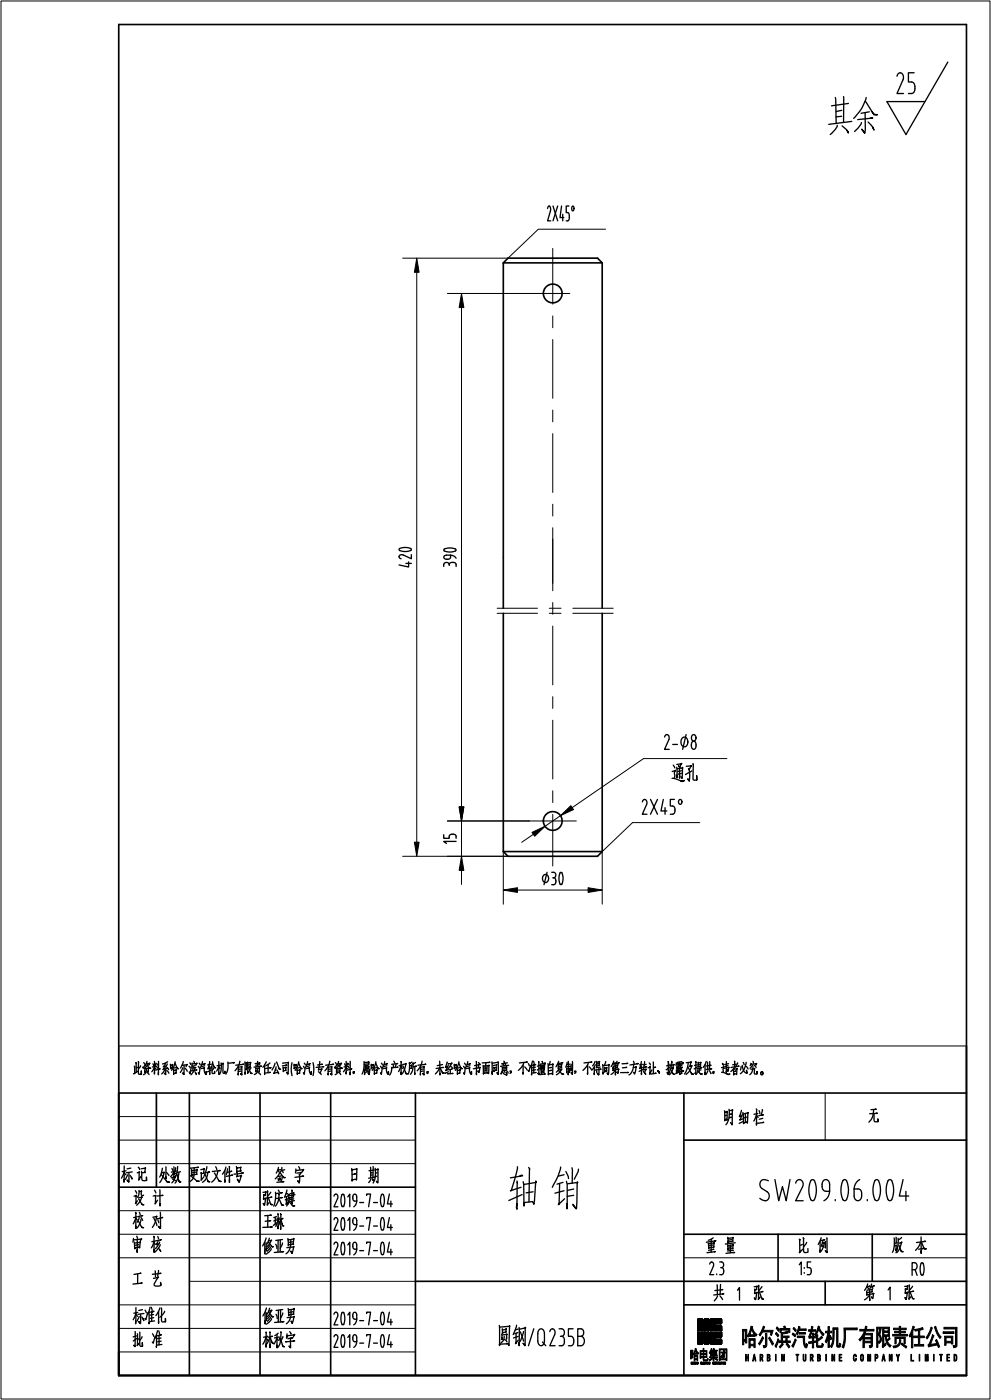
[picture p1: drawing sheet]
<svg xmlns="http://www.w3.org/2000/svg" width="210mm" height="297mm" viewBox="0 0 210 297" stroke-linecap="round" stroke-linejoin="round" font-family="sans-serif">
<g fill="none" stroke="#000" stroke-width=".35">
<path d="M25.1 5.2h179.6v286.3h-179.6zM106.6 55.7v73.2M106.6 55.7l1-1h19l1 1M106.6 55.7h21M127.6 55.7v73.2M106.6 130v50.5M127.6 130v50.5M106.6 180.5l1 1h19l1-1M106.6 180.5h21M25.1 231.6h179.6M33.1 231.6v20M40.1 231.6v59.9"/>
<path d="M55.1 231.6v59.9M70 231.6v59.9M88 231.6v59.9M144.9 231.6v59.9M25.1 251.6h62.9M144.9 241.6h59.8M88 271.5h116.7M144.9 276.5h59.8M144.9 261.6h59.8M164.8 261.6v9.9M174.8 271.5v5M184.8 261.6v9.9"/>
<circle cx="117.1" cy="62.2" r="2"/>
<circle cx="117.1" cy="174" r="2"/>
</g>
<g fill="none" stroke="#000" stroke-width=".21">
<path d="M.2 .2h209.5v296.3h-209.5zM88.3 57.7v120.8M117.1 52.6v11.9M128.3 48.6h-14.3l-6.4 6.1h-22.3M94.8 62.2h25.9M97.8 65.2v105.8M117.1 67v2.4M117.1 71.9v12.5M117.1 86.9v2.5M117.1 91.9v12.5M117.1 106.9v2.5M117.1 111.8v13.4"/>
<path d="M105.3 128.9h8.5M105.3 130h8.5M116.3 128.9h2.5M116.3 130h2.5M117.1 127.7v2.5M117.1 132.7v12.4M121.3 128.9h8.6M121.3 130h8.6M117.1 147.6v2.5M117.1 152.6v12.5M94.8 174h27.3M97.8 174v7.5"/>
<path d="M113 176.8l-2.5 1.7M117.1 167.6v2.5M117.1 172.6v10.9M118.7 172.9l-3.3 2.2M148.2 174.3h-14.2l-6.4 6.2v11.1M154 160.8h-17.7l-15.1 10.4M85.3 181.5h22.3M97.8 184.5v2.9M106.6 180.5v11.1M109.6 188.6h15M25.1 236.6h62.9M174.8 231.6v10"/>
<path d="M204.7 221.7h-179.6v9.9M25.1 241.6h62.9M25.1 246.6h62.9M25.1 256.6h62.9M25.1 266.6h62.9M25.1 276.5h62.9M25.1 261.6h62.9M40.1 271.5h47.9M144.9 266.6h59.8M147.9 279.5l.9 .1v1.1h.3l.2-1.2 .8 .1 .1 2.4h-2.4v-2.3zM150.5 279.6l.2-.2h1.9l.2 .2v.9l-1.2 .1v.3h1.1l.2 1.1h-2.4zM25.1 281.5h62.9"/>
<path d="M25.1 286.5h62.9M149.9 284.9l.3-.3v-2.3h-2.4v2.5l.9 .1 .1-1.3h.3l.1 1.2 .7 .1M150.5 282.3h2.4l-.2 1.1-1.1 .1v.3l1.2 .1v.9l-.2 .1h-1.9l-.2-.1z"/>
</g>
<g fill="#000" stroke="#000" stroke-width=".21">
<path d="M147.8 282.3v2.5zM147.8 279.7v2.3zM147.8 279.6v2.4zM147.8 282.3l.1 2.6zM147.8 279.6l.1 2.4zM147.9 279.5v2.5zM147.9 282.3v2.6zM147.9 282.3l.1 2.6h-.1zM147.9 279.5l.1 2.5h-.1zM147.9 282.3h.1v2.6zM147.9 279.5l.1-.1v2.6zM148 282.3v2.6z"/>
<path d="M148 279.4v2.6zM148 282.3l.6 2.6h-.6zM148 279.4l.6 2.6h-.6zM148 282.3h.6v2.6zM148 279.4h.6v2.6zM148.6 282.3v2.6zM148.6 279.4v2.6zM148.6 282.3l.1 2.6h-.1zM148.6 279.4l.1 2.6h-.1zM148.6 282.3h.1v2.6zM148.6 279.4l.1 .1v2.5zM148.7 282.3v2.6z"/>
<path d="M148.7 279.5v2.5zM148.7 279.5l.1 2.5zM148.7 282.3l.1 2.5zM148.8 282.3v2.5zM148.8 279.6v2.4zM148.8 282.3v2.3zM148.8 282.3l.3 1.3h-.3zM148.8 280.7l.3 1.3h-.3zM148.8 282.3h.3v1.3zM148.8 280.7h.3v1.3zM149.1 282.3l.1 2.5zM149.1 279.7l.1 2.3z"/>
<path d="M149.2 279.6v2.4zM149.2 282.3v2.5zM149.2 282.3l.1 2.6zM149.2 279.6l.1 2.4zM149.2 279.6l.1-.1v2.5zM149.3 282.3v2.6zM149.3 279.5v2.5zM149.3 282.3l.1 2.6h-.1zM149.3 279.5l.1 2.5h-.1zM149.3 282.3h.1v2.6zM149.3 279.5l.1-.1v2.6zM149.4 282.3v2.6z"/>
<path d="M149.4 279.4v2.6zM149.4 282.3l.5 2.6h-.5zM149.4 279.4l.5 2.6h-.5zM149.4 282.3h.5v2.6zM149.4 279.4h.5v2.6zM149.9 282.3v2.6zM149.9 279.4v2.6zM149.9 282.3l.2 2.6h-.2zM149.9 279.4l.2 2.6h-.2zM149.9 282.3h.2v2.6zM149.9 279.4l.2 .1v2.5zM150.1 282.3v2.6z"/>
<path d="M150.1 279.5v2.5zM150.1 282.3v2.5zM150.1 279.6v2.4zM150.1 279.6l.1 2.4zM150.1 282.3l.1 2.3zM150.5 282.3v2.5zM150.5 279.7v2.3zM150.5 282.3l.1 2.6zM150.5 279.6v2.4zM150.5 279.6l.1 2.4zM150.6 282.3l.1 2.6h-.1zM150.5 279.6l.1-.1v2.5z"/>
<path d="M150.6 279.5l.1 2.5h-.1zM150.6 282.3h.1v2.6zM150.7 282.3l.9 2.6h-.9zM150.6 279.5l.1-.1v2.6zM150.7 279.4l.9 2.6h-.9zM150.7 282.3h.9v2.6zM151.6 283.8l1 1.1h-1zM151.6 282.3l1 1.2h-1zM150.7 279.4h.9v2.6zM151.6 280.9l1 1.1h-1zM151.6 279.4l1 1.2h-1zM151.6 283.8h1v1.1z"/>
<path d="M151.6 282.3h1v1.2zM152.6 283.8v1.1zM152.6 282.3v1.2zM151.6 280.9h1v1.1zM151.6 279.4h1v1.2zM152.6 280.9l.1 1.1h-.1zM152.6 279.4l.1 1.1-.1 .1zM152.6 283.8l.1 1.1h-.1zM152.6 282.3l.1 1.1-.1 .1zM152.6 283.8h.1v1.1zM152.6 282.3h.1v1.1zM152.7 283.8v1.1z"/>
<path d="M152.7 282.3v1.1zM152.6 280.9h.1v1.1zM152.6 279.4l.1 .1v1zM152.7 280.9l.1 1.1zM152.7 279.5v1zM152.7 283.8l.1 1zM152.7 282.3l.1 1zM152.8 283.9v.9zM152.8 282.3v1zM152.7 279.5l.1 1zM152.8 281l.1 1zM152.8 279.6v.9z"/>
<path d="M152.8 283.9l.1 .7zM152.8 282.3l.1 .9zM152.8 279.6l.1 .7z"/>
<path d="M88.3 54.7l.5 3h-1z" fill-rule="evenodd"/>
<path d="M97.8 62.2l.4 3h-.9z" fill-rule="evenodd"/>
<path d="M87.8 178.5h1l-.5 3z" fill-rule="evenodd"/>
<path d="M97.3 171h.9l-.4 3z" fill-rule="evenodd"/>
<path d="M97.3 171h.9l-.4 3z" fill-rule="evenodd"/>
<path d="M112.7 176.4l2.7-1.3-2.1 2.1z" fill-rule="evenodd"/>
<path d="M118.7 172.9l2.2-2.2 .6 .9z" fill-rule="evenodd"/>
<path d="M97.8 181.5l.4 3h-.9z" fill-rule="evenodd"/>
<path d="M106.6 188.6l3-.5v1z" fill-rule="evenodd"/>
<path d="M124.6 188.1l3 .5-3 .5z" fill-rule="evenodd"/>
<path d="M161.2 227.1a.33 .33 0 0 1 .4 .3 .33 .33 0 0 1-.4 .3zM161.2 227.4a.25 .25 0 0 0 .5 0 .25 .25 0 0 0-.5 0z" fill-rule="evenodd"/>
<path d="M146.4 288.6v.2l.2-.2v.5l-.1-.2-.1 .2z" fill-rule="evenodd"/>
<path d="M146.3 286.1h.5v1.7h-.2v-.2h-.2v.4h-.1zM146.4 286.3v1.1h.2v-1.1z" fill-rule="evenodd"/>
<path d="M146.7 288.6l.2 .5-.1-.1-.2 .1zM146.7 288.7l.1 .2z" fill-rule="evenodd"/>
<path d="M146.9 288.6l.2 .1v.4l-.1-.2-.1 .2zM146.9 288.7l.1 .2z" fill-rule="evenodd"/>
<path d="M147.3 285.7l.2 .1 .1 .5 .4 .5-.1 .2-.2-.2v.2h-.6v-.2l-.2 .3-.1-.2 .3-.4zM147.4 286.1l-.3 .7h.6z" fill-rule="evenodd"/>
<path d="M147.1 288.6l.3 .1-.1 .4h-.2zM147.2 288.9l.1 .1zM147.2 288.7l.1 .1z" fill-rule="evenodd"/>
<path d="M147.5 288.6v.5z" fill-rule="evenodd"/>
<path d="M147 287.3h.8v1h-.2v-.2h-.4v.3h-.2zM147.2 287.5v.4h.4v-.4z" fill-rule="evenodd"/>
<path d="M147.8 282.3v2.5z" fill-rule="evenodd"/>
<path d="M147.8 279.6v2.4z" fill-rule="evenodd"/>
<path d="M147.7 288.6l.1 .4 .1-.4v.5l-.2-.3v.3z" fill-rule="evenodd"/>
<path d="M148 282.3v2.6z" fill-rule="evenodd"/>
<path d="M148 279.4v2.6z" fill-rule="evenodd"/>
<path d="M148.6 282.3v2.6z" fill-rule="evenodd"/>
<path d="M148.6 279.4v2.6z" fill-rule="evenodd"/>
<path d="M148.4 288.6h.2l-.1 .1 .1 .1-.1 .3h.1h-.2z" fill-rule="evenodd"/>
<path d="M148.7 282.3v2.6z" fill-rule="evenodd"/>
<path d="M148.7 279.5v2.5z" fill-rule="evenodd"/>
<path d="M148.8 282.3v2.5z" fill-rule="evenodd"/>
<path d="M148.8 279.6v2.4z" fill-rule="evenodd"/>
<path d="M148.7 288.6v.5h.2h-.2z" fill-rule="evenodd"/>
<path d="M148.9 288.6h.2l-.1 .1 .1 .1-.1 .3h.1h-.2z" fill-rule="evenodd"/>
<path d="M149.2 282.3v2.5z" fill-rule="evenodd"/>
<path d="M149.2 279.6v2.4z" fill-rule="evenodd"/>
<path d="M149.3 282.3v2.6z" fill-rule="evenodd"/>
<path d="M149.3 279.5v2.5z" fill-rule="evenodd"/>
<path d="M149.4 282.3v2.6z" fill-rule="evenodd"/>
<path d="M149.4 279.4v2.6z" fill-rule="evenodd"/>
<path d="M149.2 288.7l.2 .1-.2-.1v.3l.2-.1-.1 .2z" fill-rule="evenodd"/>
<path d="M149.4 288.6h.2v.5z" fill-rule="evenodd"/>
<path d="M149.7 288.6l.2 .1v.4l-.1-.2-.1 .2zM149.7 288.7l.1 .2z" fill-rule="evenodd"/>
<path d="M148.3 286.2h.6v-.4h.2v.4h.6v1.5h-.6v.4l.6 .1 .1-.4 .2 .1-.1 .4-.9 .1-.1-.7h-.4v.2h-.2zM149.1 287v.5h.5v-.5zM148.5 287v.5h.4v-.5zM149.1 286.4v.4h.5v-.4zM148.5 286.4v.4h.4v-.4z" fill-rule="evenodd"/>
<path d="M150.1 282.3v2.6z" fill-rule="evenodd"/>
<path d="M150.1 279.5v2.5z" fill-rule="evenodd"/>
<path d="M150 288.6l.1 .5z" fill-rule="evenodd"/>
<path d="M150.1 282.3v2.5z" fill-rule="evenodd"/>
<path d="M150.1 282.3v2.5z" fill-rule="evenodd"/>
<path d="M150.1 279.6v2.4z" fill-rule="evenodd"/>
<path d="M150.2 288.7l.2 .1-.2-.1 .1 .3 .1-.1-.1 .2z" fill-rule="evenodd"/>
<path d="M150.7 285.7l.1 .2-.1 .2h1.2v.2h-.6v.2h.5v.2h-.5v.1h.5v.2h-.5v.2h.6v.1l-1.4 .1v-.9l-.2 .3-.1-.1zM150.6 286.7v.1h.5v-.1zM150.6 286.3v.2h.5v-.2zM150.6 287v.2h.5v-.2z" fill-rule="evenodd"/>
<path d="M150.3 287.5l.8 .1-.1-.2h.2v.2l.8-.1v.2h-.6l.6 .4-.1 .2-.7-.6v.7h-.2l.1-.7-.4 .4a.23 .23 0 0 1-.2 .2 .23 .23 0 0 1-.3-.2l.6-.4h-.5z" fill-rule="evenodd"/>
<path d="M151 288.7l.2 .1-.2-.1v.3l.2-.1-.1 .2z" fill-rule="evenodd"/>
<path d="M151.2 285.7l.2 .3-.2 .1-.1-.2z" fill-rule="evenodd"/>
<path d="M151.2 288.7a.2 .2 0 0 1 .2 .2 .2 .2 0 0 1-.2 .2zM151.3 288.7v.4z" fill-rule="evenodd"/>
<path d="M151.5 288.6l.1 .1 .1 .4-.1-.2-.1 .2zM151.5 288.7l.1 .2z" fill-rule="evenodd"/>
<path d="M151.7 288.6l.2 .1-.1 .4zM151.8 288.7l.1 .2z" fill-rule="evenodd"/>
<path d="M152 288.7a.2 .2 0 0 1 .2 .2 .2 .2 0 0 1-.2 .2zM152 288.7l.1 .4z" fill-rule="evenodd"/>
<path d="M152.2 288.6l.2 .1v.4l-.1-.2-.1 .2zM152.3 288.7v.2z" fill-rule="evenodd"/>
<path d="M152.6 288.6l.1 .5-.1-.1-.1 .1zM152.6 288.7v.2z" fill-rule="evenodd"/>
<path d="M152.7 283.8v1.1z" fill-rule="evenodd"/>
<path d="M152.7 282.3v1.1z" fill-rule="evenodd"/>
<path d="M152.7 282.3v1.1z" fill-rule="evenodd"/>
<path d="M152.8 283.9v.9z" fill-rule="evenodd"/>
<path d="M152.8 282.3v1z" fill-rule="evenodd"/>
<path d="M152.7 288.6h.2v.5z" fill-rule="evenodd"/>
<path d="M153.1 288.6v.5z" fill-rule="evenodd"/>
<path d="M152.7 286.5h.6v-.3h.1v.3h.3v.2h-.3v1l-.3 .1-.1-.2 .3-.1v-.7l-.6 .9-.1-.2 .5-.8h-.4z" fill-rule="evenodd"/>
<path d="M153.3 288.7a.2 .2 0 0 1 .1 .2 .2 .2 0 0 1-.1 .2zM153.3 288.7v.4z" fill-rule="evenodd"/>
<path d="M153.5 288.6l.1 .4 .1-.4v.5l-.2-.3v.3z" fill-rule="evenodd"/>
<path d="M152.3 285.8h1.7v2.5h-.2v-.1h-1.3v.1h-.2zM152.5 286.1v1.9h1.3v-1.9z" fill-rule="evenodd"/>
<path d="M157.3 281.7h.9v2.9h-.3v-.4h-.4v.8h-.2zM157.5 282v1.9h.4v-1.9z" fill-rule="evenodd"/>
<path d="M157.9 287h.2v.6h.3v-.6h.1v1.4h-.1v-.6h-.3v.6h-.2z" fill-rule="evenodd"/>
<path d="M159.1 281l.3 .2a1.58 1.58 0 0 0 1 1.6l-.3 .4-.3-.4v.4h-1v-.3l-.3 .5-.3-.3 .5-.8zM159.2 281.6l-.4 1.2h1z" fill-rule="evenodd"/>
<path d="M158.6 283.7h1.4v1.9h-.3v-.4h-.8v.5h-.3zM158.9 284v.9h.8v-.9z" fill-rule="evenodd"/>
<path d="M159.7 287h.1l.3 1.4h-.1l-.1-.4h-.3l-.1 .4h-.1zM159.8 287.3l-.1 .5h.2z" fill-rule="evenodd"/>
<path d="M161 287h.3a.44 .44 0 0 1 .3 .4 .44 .44 0 0 1-.2 .4l.2 .6h-.1l-.2-.6h-.2v.6h-.1zM161.1 287.2v.5l.3-.1v-.3z" fill-rule="evenodd"/>
<path d="M161.5 283.3l.3 .3-.9 1.4-.3-.3z" fill-rule="evenodd"/>
<path d="M162.1 282.6h.3v2.5l-.1 .3-.5 .2-.2-.4h.4l.1-.2z" fill-rule="evenodd"/>
<path d="M163 283.3l.9 1.5-.3 .3-.8-1.5z" fill-rule="evenodd"/>
<path d="M162.5 287h.3a.39 .39 0 0 1 .3 .3 .39 .39 0 0 1-.2 .4l.2 .1a.38 .38 0 0 1-.3 .6h-.3zM162.6 287.8v.5a.27 .27 0 0 0 .4-.3 .27 .27 0 0 0-.4-.2zM162.6 287.2v.4h.3v-.4z" fill-rule="evenodd"/>
<path d="M161.7 281l.3 .2-.4 .7h2.2l-.4 1.1-.3-.1 .2-.6h-1.8l-.5 .8-.2-.3 .4-.6z" fill-rule="evenodd"/>
<path d="M164.3 287h.1v1.4h-.1z" fill-rule="evenodd"/>
<path d="M164.4 282.4l.6 .6-.2 .3-.6-.6z" fill-rule="evenodd"/>
<path d="M164.6 281.2l.5 .6-.2 .3-.5-.6z" fill-rule="evenodd"/>
<path d="M164.8 283.7l.2 .3-.6 1.6-.3-.4z" fill-rule="evenodd"/>
<path d="M165.7 284.6l.2 .3-.6 .8-.2-.3z" fill-rule="evenodd"/>
<path d="M165.5 287h.2l.3 1v-1h.2v1.4h-.2l-.3-1v1h-.2z" fill-rule="evenodd"/>
<path d="M165.2 281.5h.9l-.1-.4 .3-.1 .1 .5h.9v.9h-.3v-.5h-1.5v.5h-.3z" fill-rule="evenodd"/>
<path d="M166.7 284.6l.6 .8-.2 .3-.6-.8z" fill-rule="evenodd"/>
<path d="M165.4 282.4l1.3-.3 .2 .4-1.2 .2v.4h1.4v.4h-.4v.7h.7v.3h-2.3v-.3h.4zM165.7 283.5v.7h.8v-.7z" fill-rule="evenodd"/>
<path d="M168.2 281.3l.5 .6-.2 .3-.5-.6z" fill-rule="evenodd"/>
<path d="M167.9 282.5l.7 .4-.2 .4-.6-.5z" fill-rule="evenodd"/>
<path d="M168.4 283.7l.3 .3-.7 1.5-.3-.3z" fill-rule="evenodd"/>
<path d="M168.6 287h.6v.2h-.2v1.2h-.2v-1.2h-.2z" fill-rule="evenodd"/>
<path d="M169.2 281.1l.3 .1-.2 .4h1.5v.4l-1.6-.1-.3 .9-.3-.1z" fill-rule="evenodd"/>
<path d="M169.2 282.4h1.4v.3h-1.4z" fill-rule="evenodd"/>
<path d="M170.1 287h.1v1.1l.2 .2 .2-.1v-1.2h.1v1a.33 .33 0 0 1-.3 .5 .33 .33 0 0 1-.3-.5z" fill-rule="evenodd"/>
<path d="M168.9 283.1h1.5l.2 2.1h.1l.1-.5 .3 .2-.3 .7-.3-.1-.2-.3-.2-1.7h-1.2z" fill-rule="evenodd"/>
<path d="M171.6 287h.3a.44 .44 0 0 1 .3 .4 .44 .44 0 0 1-.2 .4l.3 .6h-.2l-.2-.6h-.1v.6h-.2zM171.8 287.2v.5l.2-.1 .1-.3z" fill-rule="evenodd"/>
<path d="M171.9 281.1l.3 .1-.2 .6h.8v.3h-.8l-.4 1.1h.5v-.7h.2v.7h.4v.4l-.4-.1v.7h.5l-.1 .3-.4 .1v1.1h-.2v-1.1l-.8 .2v-.4l.8-.1v-.8l-.7 .1-.1-.4 .4-1.1h-.4v-.3h.5z" fill-rule="evenodd"/>
<path d="M172.9 282.9h.3v1l.8-.8 .2 .4-1 .7 .1 1h.6l.2-.5a.47 .47 0 0 1 .3 .4 .47 .47 0 0 1-.3 .4h-1l-.2-.2z" fill-rule="evenodd"/>
<path d="M173.3 281l.3 .2a1.98 1.98 0 0 0 1 1.5l-.3 .4-.8-1.4-.8 1.4-.2-.3 .5-.8z" fill-rule="evenodd"/>
<path d="M173.1 287h.4a.39 .39 0 0 1 .2 .3 .39 .39 0 0 1-.1 .4l.2 .1a.38 .38 0 0 1-.4 .6h-.3zM173.3 287.8v.5a.27 .27 0 0 0 .3-.3 .27 .27 0 0 0-.3-.2zM173.3 287.2v.4h.2l.1-.4z" fill-rule="evenodd"/>
<path d="M174.9 287h.1v1.4h-.1z" fill-rule="evenodd"/>
<path d="M175.4 281.1h.3v1h.5v.4l-.5-.1v.8l.2-.2 .3 .7-.2 .2-.3-.7v2.4h-.3v-2.2l-.4 1.2-.2-.3 .5-1.9-.4 .1v-.4h.5z" fill-rule="evenodd"/>
<path d="M176.2 287h.1l.4 1v-1h.1v1.4h-.1l-.4-1v1h-.1z" fill-rule="evenodd"/>
<path d="M176.4 281.4h1.1v3.8l.3-.1v-.5a.49 .49 0 0 1 .1 .9h-.5l-.2-.2v-3.6h-.5a7.4 7.4 0 0 1-.6 3.9l-.2-.3 .4-1z" fill-rule="evenodd"/>
<path d="M177.7 287h.6v.2h-.4v.4h.4v.2h-.4v.5h.4v.1h-.6z" fill-rule="evenodd"/>
<path d="M178.7 281.4h2.9v.4h-2.5v.4a8 8 0 0 1-.4 3.5l-.4-.2a8.4 8.4 0 0 0 .4-4.1z" fill-rule="evenodd"/>
<path d="M180.9 287.1l.1-.1a.31 .31 0 0 1 .3 .2 .31 .31 0 0 1 0 .3l-.2-.4a.8 .8 0 0 0 0 1.2l.2-.4h.1l-.1 .4a.28 .28 0 0 1-.2 .2 .28 .28 0 0 1-.3-.3z" fill-rule="evenodd"/>
<path d="M182.1 281.7h1.1l.1-.7 .3 .2-.1 .5h1.6v.4h-1.7l-.2 .5h1.6v2.6l-.2 .3-.4 .1-.1-.5 .4 .1v-.6h-1.4v1h-.3v-2.2l-.6 .8-.3-.3 .8-1 .4-.8h-1zM183.1 282.9v.5h1.4v-.5zM183.1 283.7v.5h1.4v-.5z" fill-rule="evenodd"/>
<path d="M182.4 287.1l.1-.1a.62 .62 0 0 1 .4 .9v.3a.29 .29 0 0 1-.3 .3 .29 .29 0 0 1-.3-.3zM182.5 287.2l-.1 .1a.72 .72 0 0 0 .2 1 .74 .74 0 0 0 .1-1z" fill-rule="evenodd"/>
<path d="M183.8 287h.2l.1 1 .1-1h.2v1.4h-.1v-1l-.1 1-.3-1v1h-.1z" fill-rule="evenodd"/>
<path d="M185.3 287h.3a.45 .45 0 0 1 .3 .5 .45 .45 0 0 1-.4 .4v.5h-.2zM185.5 287.2v.5a.29 .29 0 0 0 .3-.3 .29 .29 0 0 0-.3-.2z" fill-rule="evenodd"/>
<path d="M185.7 281.3h1l-.3 1.5a1.19 1.19 0 0 1-.2 1.9l-.2-.5h.2a.9 .9 0 0 0-.1-1.4l.3-1.2h-.5v3.9h-.2z" fill-rule="evenodd"/>
<path d="M187.1 287h.1l.3 1.4h-.1l-.1-.4h-.3l-.1 .4h-.1zM187.1 287.3l-.1 .5h.2z" fill-rule="evenodd"/>
<path d="M186.9 281.3h1.5v1.9h-.7v.2l.2 .6 .5-.6 .2 .3-.6 .5 .4 .7 .4 .2-.3 .4a2.87 2.87 0 0 1-1-2.3h-.3v1.8l.4-.4a.69 .69 0 0 1-.5 .9l-.3-.3zM187.2 282.4v.5h.9v-.5zM187.2 281.6v.5h.9v-.5z" fill-rule="evenodd"/>
<path d="M188.4 287h.1l.3 1v-1h.2v1.4h-.2l-.3-1v1h-.1z" fill-rule="evenodd"/>
<path d="M189.1 285.3a1.21 1.21 0 0 0 1.4-1.4l.3 .1v.1a1.32 1.32 0 0 1-1.5 1.4z" fill-rule="evenodd"/>
<path d="M189.8 287h.2l.2 .6 .2-.6h.1l-.2 .8v.6h-.2v-.6z" fill-rule="evenodd"/>
<path d="M189.3 281.5h1.2v-.4h.3v.4h1.1v.3h-1.1v.3h1v.4l-1-.1v.4h1.4v.3h-3.1v-.3h1.4v-.4l-1 .1v-.4h1v-.3h-1.2z" fill-rule="evenodd"/>
<path d="M191 284.6l1.1 .8-.2 .3-1-.8z" fill-rule="evenodd"/>
<path d="M189.5 283.3h2.3v1.4h-.3v-1h-1.7v1.1h-.3z" fill-rule="evenodd"/>
<path d="M192.9 287h.2v1.3h.4v.1h-.6z" fill-rule="evenodd"/>
<path d="M193.4 281l.3 .2-.4 .9v3.5h-.3l.1-2.9-.4 .6-.2-.3z" fill-rule="evenodd"/>
<path d="M194.7 287h.1v1.4h-.1z" fill-rule="evenodd"/>
<path d="M193.7 281.7l1.7-.4 .2 .4-.8 .2v1.2h1v.4h-1v1.4h.9v.4h-2v-.4h.8v-1.4h-1v-.4h1v-1.1l-.7 .1z" fill-rule="evenodd"/>
<path d="M196 287h.1l.2 1 .1-1h.2v1.4h-.1v-1l-.2 1-.2-1v1h-.1z" fill-rule="evenodd"/>
<path d="M197.2 281.2l.3 .2-1.1 2.3-.3-.3 .8-1.3z" fill-rule="evenodd"/>
<path d="M197.7 287h.2v1.4h-.2z" fill-rule="evenodd"/>
<path d="M197.9 281.2l.3-.1 .4 1.2 .8 1-.3 .4-.6-.9z" fill-rule="evenodd"/>
<path d="M197.5 282.8l.3 .2-.7 1.9 1.3-.2-.3-.6 .3-.3 .6 1.6-.2 .2-.2-.6-1.9 .5-.2-.5a3.3 3.3 0 0 0 1-2.2z" fill-rule="evenodd"/>
<path d="M199 287h.6v.2h-.2v1.2h-.2v-1.2h-.2z" fill-rule="evenodd"/>
<path d="M200.6 287h.5v.2h-.4v.4h.4v.2h-.4v.5h.5v.1h-.6z" fill-rule="evenodd"/>
<path d="M199.8 282.2h2.3v.4h-2.3z" fill-rule="evenodd"/>
<path d="M200.1 283.2h1.7v1.6h-.3v-.2h-1.1v.5h-.3zM200.4 283.5v.8h1.1v-.8z" fill-rule="evenodd"/>
<path d="M202.1 287a.62 .62 0 0 1 .6 .3 .62 .62 0 0 1 0 .6l-.2 .5h-.4zM202.2 287.2v1.1a.46 .46 0 0 0 .3-.7l-.1-.4z" fill-rule="evenodd"/>
<path d="M199.9 281.3h2.8l-.1 4.1-.6 .2-.1-.5h.4l.1-.2v-3.3h-2.5z" fill-rule="evenodd"/>
</g>
<g fill="none" stroke="#000" stroke-width=".28">
<path d="M190 16.2a.69 .69 0 0 1 .7-.8 .69 .69 0 0 1 .7 .8l-.1 .7-1.3 2.9h1.4M193.6 15.4h-1.2v2h.7a1.43 1.43 0 0 1 .4 2.2l-.4 .2h-.7M200.8 13.2l-8.9 15.3-4-7h8M176.9 20.7l.2 5.3M177.3 26.5a3.4 3.4 0 0 1-1.5 2M178.3 24.6l-1.2 .2M178.3 23.4l-1.2 .2M178.4 26.7l.9 .7 .4 .8-.3-.6M178.7 20.5v5.4M179.7 21.9l-3.6 .5M180.4 25.7l-4.9 .7M182.5 26l-.8 1.2-.7 .7"/>
<path d="M183.2 23.9l.1 3.4-.2 1-.6-.9 .6 .7M183.3 21.5l1.8 2.8h.7l-.7-.1-.4-.5M183.5 20.7l-.1 .3a10.2 10.2 0 0 1-2.6 4.1M183.9 25.9l1 1.1 .2 .6-.3-.7M184.1 23.7l-1.7 .3M184.3 25.1l.6-.1-3.2 .3M116 44.2l.2-.5h.2l.2 .7-.6 2.4h.6M117.1 43.7l1 3.1M118.1 43.7l-1 3.1M118.9 43.7l-.3 2.4h.8M119.2 45.4v1.4M120.5 43.7h-.6v1.4h.4a1.29 1.29 0 0 1 0 1.7h-.4"/>
<path d="M121.2 43.7a.52 .52 0 0 1 .4 .5 .52 .52 0 0 1-.4 .5l-.1-.4zM84.7 116.2l1.4-.2 .9 .2 .1 .3-.6 .3-.9 .1-.9-.2-.2-.2zM86 119.4h1.1M86.5 119.1v1.1l-2-.5M87.1 117.5v.9l-1.9-.9a.45 .45 0 0 0-.7 .4 .45 .45 0 0 0 .4 .5M94.1 116.3l1.4-.2 1 .2 .1 .3-.6 .3-.9 .1-1-.2-.1-.2zM95.2 119.6a.61 .61 0 0 0-.6-.4 .61 .61 0 0 0-.6 .4v.5M95.2 119.6a.77 .77 0 0 1 .9-.4 .77 .77 0 0 1 .5 .9M95.2 119.6v.2M95.4 117.6a.74 .74 0 0 1-.5 .9 .74 .74 0 0 1-.9-.5l.1-.2a2.18 2.18 0 0 1 2.5 .5M140.8 156.2l.1-.3 .4-.2a.7 .7 0 0 1 .4 1l-.9 2.1h.9M142.5 157.8h1"/>
<path d="M144.6 156.3a.77 .77 0 0 1 .8 .1 .77 .77 0 0 1 .3 .8 .78 .78 0 0 1-.7 1.1 .78 .78 0 0 1-.8-1.1zM145.3 155.7l-.7 3.1M146.6 157.2l.2-.1a.92 .92 0 0 1 .4 1.6l-.2 .1a.92 .92 0 0 1-.4-1.6zM146.6 155.8l.2-.1a.69 .69 0 0 1 .6 .7 .69 .69 0 0 1-.6 .6 .81 .81 0 0 1-.2-1.2zM94 176.9v.8h1.2a.74 .74 0 0 1 .7-.9 .74 .74 0 0 1 .7 .9M96.6 178.3h-2.6l.6 .4M136.1 169.9l.2-.4 .2-.1a.71 .71 0 0 1 .5 1.1l-.9 2.1h.9M137.8 169.4l1.5 3.2M139.3 169.4l-1.5 3.2M140.5 169.4l-.5 2.5h1.2M140.9 171.2v1.4M142.3 164.9l1 .2 1.2 .5 .5-.2-.8 .1"/>
<path d="M142.4 163.5l.7-.2-.2 .4-.1 1.2M142.6 162.1l.3 .7M142.8 169.4h-.8v1.4a.94 .94 0 0 1 1 .6 .94 .94 0 0 1-.3 1.1l-.7 .1M143.3 162.6l.1 2.2v-.5M143.4 162l1-.2-.4 .8-.3-.3 .3 .4M143.4 162.9l1.2-.1v-.2l-.1 2.4-.3-.4M143.8 169.6l.1-.2a.49 .49 0 0 1 .5 .5 .49 .49 0 0 1-.5 .5 .63 .63 0 0 1-.1-.8zM143.9 162.9v2v-.6M144.3 163.3l-.7 .2M144.4 163.9l-.8 .2M145.4 162.4l1.1-.1-.5 .8-.2-.2M146 163.1l.1 1.2-.1 1.2-.3-.5 .3 .5"/>
<path d="M146.6 163.4l-1.4 .7M146.8 161.8l.1 .2-.1 3.2 .3 .1h.5v-.9v.9M115.1 185.6a.65 .65 0 0 1 .8-.2 .65 .65 0 0 1 .3 .8 .68 .68 0 0 1-.6 .8 .68 .68 0 0 1-.7-.8zM115.9 184.9l-.7 2.6M116.9 184.9h.4a.6 .6 0 0 1 .4 .5 .6 .6 0 0 1-.4 .6M117.1 186h.2M117.3 186a.76 .76 0 0 1 .4 .9 .76 .76 0 0 1-.8 .6M118.6 185l.1-.1 .3 .1 .3 .9-.1 1-.3 .6-.3-.2-.2-.9zM28.4 225.9l.1 1.5M28.8 225.2l.1 2M29.2 227l-.9 .5M29.2 226.2l-.3 .1"/>
<path d="M29.3 225v2.4l.2 .3 .5-.1-.1-.7v.7M29.8 225.9l-.5 .6M30.4 225.2l.2 .3M30.7 226.4v.9v-.3M30.7 226.5l.7-.2v.9v-.2M30.7 225.6l-.4 .8-.1-.3M31 225.4l.7-.1-.2 .5M31 226.7a.96 .96 0 0 1-.6 1M31.1 227.2l.5 .5M31.1 224.9l-.3 1M31.2 225.8l.4 .6h.3l-.3-.1M31.3 225.5l-.3 .5-.5 .4"/>
<path d="M32.4 225.4l.1 .4M32.7 226.1l-.5 1M32.7 224.9v2.7v-.4M32.7 226.2l.3 .3M33 225.3l-.2 .7M33.1 226l-.8 .1M33.2 226l.1 .4M33.2 225.4l.1 .3M33.6 224.9v2.9v-.5M33.8 226.5h.1l-1 .3M34.8 226.8l-.5 .8M35.1 225.3l-.5 .8 .6-.2"/>
<path d="M35.1 226.5v1.2l-.3-.3 .3 .3M35.3 226.2l.4 .5M35.3 226.9l.5 .5M35.4 225.5l-.9 1.1 1-.2M35.5 225l-1.1 .5M36.1 225.5l.1 1-.1-.2 .4-.1 .1-.6-.5 .1M36.7 226.6l.1 1.1v-.2l.5-.1 .1-.7-.6 .2M37.1 225.3l.5 1.2h.2l-.3-.3M37.1 225l-.4 1.2-.4 .6M37.3 226.2l-.5 .2M38.6 225.7l1-.1-.2 .5M38.7 226.3l-.5 1"/>
<path d="M38.8 225l-.6 1.3M39 225.7l-.1 2-.2-.3 .2 .3M39.2 226.4l.4 .6M40 225.9l.3 .4M40.2 225.2l.2 .4M40.5 226.1l-.3 1.5-.1-.4M40.7 225.3l-.1 .6M40.7 225.5l1-.2-.2 .4M40.8 225.8l.1 1.1M41 227l-.5 .8M41 224.9l.2 .4M41.3 227.1l.3 .6-.1-.3"/>
<path d="M41.3 226.3l-.1 .5M41.4 225.7l-.6 .3M41.4 226.2h.1l-.6 .1M41.6 226.8l.1-.1-1.2 .2M42 226l.2 .4M42.2 225.3l.2 .4M42.4 226.2l-.2 1.5-.2-.4M42.6 226.5l.7-.3v1l.4 .5v-.6v.6M42.9 225l-.4 1.2M43.2 225.5l.3-.1-.7 .2M43.4 225.9l-.7 .1M44.4 225l-.4 1.5 .6-.2"/>
<path d="M44.4 225.9v1.8v-.3M44.7 226.8l-.8 .4M44.7 225.5l-.7 .2M44.9 226.1v1.3l.2 .1h.4v-.5l-.1 .5M45 225l-.4 1.5M45 225.3l.4 .9 .3 .1-.4-.3M45.3 226.3l-.4 .5M46.3 225v2.7v-.4M46.3 226.1l.3 .4M46.3 226l-.4 1M46.7 225.8l-.7 .1M46.8 225.3v1.5l-.3 .9"/>
<path d="M46.9 225.5l.4-.1-.1 1.9 .1 .1h.3v-.4v.5M48.2 225.1a3.8 3.8 0 0 1-.4 2.5M49.6 225.2l-1.3 .1M50.4 226.1l.1 1.7v-.3M50.5 226.2l.8-.1-.1 1.7-.3-.3 .3 .2M50.8 224.9a3.7 3.7 0 0 1-1 2M51.1 227l-.6 .1M51.1 226.5l-.6 .1M51.4 225.6h.2l-1.7 .1M51.9 225v2.7v-.4M51.9 225.3l.4-.1-.1 .6v.9l-.2-.2 .2 .2M52.5 225l-.1 2.5 .3-.5"/>
<path d="M52.5 225.3l.6-.1-.1 .9-.5 .1M52.6 226.2l.5 1.3h.3l-.3-.2M52.8 225.6l-.3 .1M53.1 226.2l-.3 .6M54.1 226.2l.1 1v-.3M54.2 226.4l.8-.2-.1 1v-.3M54.5 226.6l-.1 .7-.5 .4M54.6 224.9v1.1M54.6 227.3l.6 .4M54.9 225.3h.2l-1.1 .1M55 225.6l-.8 .1M55.2 225.9h.2l-1.6 .2"/>
<path d="M56.1 225.6v2.1v-.4M56.4 225l-.7 1.2M56.8 225.6v1.7M57.1 227.3h.2l-1 .1M57.2 225.3l-.9 .5M57.2 226.3h.2l-1.1 .1M58.2 225.3l-.6 1.5M58.5 226.1l-.5 1.3 .9-.2M58.5 225.1l.7 1.5h.2l-.3-.2M58.6 226.7l.4 .9-.1-.3M59.8 225.3l1.3-.2-.1 2.5-.3-.4 .3 .4M60 226.2v.9v-.2l.6-.1v-.7v.1l-.6 .1"/>
<path d="M60.5 225.8l.3-.1-1 .2M61.9 225.2a5.4 5.4 0 0 0 0 2.7M62.3 225.5v1v-.2l.4-.1v-.6l-.4 .1M62.9 226.6l.1 1.1v-.2l.5-.1v-.7l-.6 .2M63.2 225.3l.6 1.2h.2l-.3-.3M63.3 225l-.4 1.2-.4 .6M63.5 226.2l-.5 .2M64.3 226l.2 .4M64.5 225.3l.2 .4M64.7 226.2l-.3 1.5-.1-.4M64.9 226.5l.6-.3 .1 1 .4 .5-.1-.6v.6M65.1 225l-.4 1.2"/>
<path d="M65.5 225.5l.2-.1-.7 .2M65.6 225.9l-.6 .1M66.3 225.2a5.4 5.4 0 0 1 0 2.7M67.4 227.1l.6 .6M67.7 225l-.3 1.7 .8-.2-.4 .9M68.1 225.6l.2-.1-1.1 .2M68.4 226.1h.2l-1.6 .1M69.5 226.1v1.7v-.3M69.5 226.2l.8-.1v1.7l-.3-.3 .3 .2M69.8 224.9a3.7 3.7 0 0 1-1 2M70.1 227l-.6 .1M70.1 226.5l-.6 .1"/>
<path d="M70.4 225.6h.3l-1.7 .1M71 225.2l.2 .3M71.3 226.4v.9v-.3M71.3 226.5l.7-.2-.1 .9 .1-.2M71.3 225.6l-.4 .8-.1-.3M71.6 225.4l.7-.1-.2 .5M71.6 226.7a.95 .95 0 0 1-.6 1M71.7 227.2l.5 .5M71.7 224.9l-.3 1M71.8 225.8l.4 .6h.3l-.3-.1M71.9 225.5l-.3 .5-.5 .4M73 225.4l.1 .4"/>
<path d="M73.3 226.1l-.6 1M73.3 224.9v2.7v-.4M73.3 226.2l.3 .3M73.6 225.3l-.2 .7M73.7 226l-.8 .1M73.8 226l.1 .4M73.8 225.4l.1 .3M74.2 224.9v2.9v-.5M74.4 226.5h.1l-.9 .3M74.8 227.1h.2v.4h-.2zM77.1 225v1.4l-.4 1.2M77.2 225.2l1-.1v.3l-1.1 .2"/>
<path d="M77.2 226.6v1.1v-.3M77.2 226.8l1.1-.2-.1 1.1-.2-.3 .2 .3M77.3 226l.1 .6v-.1l.7-.1v-.4l-.7 .1M77.7 225.8v1.4M77.9 226.9l.1 .4M78 227.1l-.6 .1M78.2 225.6l-.9 .3M78.6 225.5l.1 1-.1-.2 .5-.1v-.6l-.5 .1M79.3 226.6v1.1v-.2l.5-.1 .1-.7-.6 .2M79.6 225.3l.5 1.2h.2l-.3-.3M79.6 225l-.3 1.2-.5 .6M79.8 226.2l-.5 .2"/>
<path d="M80.6 226l.2 .4M80.8 225.3l.2 .4M81 226.2l-.2 1.5-.2-.4M81.2 226.5l.7-.3v1l.4 .5v-.6v.6M81.5 225l-.4 1.2M81.8 225.5l.3-.1-.7 .2M81.9 225.9l-.6 .1M83.3 225.7l.1 .4M83.4 224.9l.2 .4M83.8 225.5l-.1 .7M84.1 225.4h.1l-1.2 .2M84.2 226.2h.1l-1.3 .1-.1-.3a2.07 2.07 0 0 1-.4 1.8"/>
<path d="M84.9 225l.1 2.7v-.4M85 226.1l.2 .3M85 225.8l-.6 1.3M85.2 225.7l-.7 .2M85.3 225.9l.7 1.6 .3 .1-.3-.1-.1-.3M85.3 225.6l.7-.2-.3 1.3-.6 1M86.8 225.9l.4-.2v.7l-.4 .1M87.2 225.1l-.5 .3v-.2v.2a4 4 0 0 1-.3 2.3M87.9 226v1.7v-.3M88 225.2l-.5 .2v-.2l-.1 1.6-.5 .9M88.1 225.9h.1l-.7 .2M89 226.1v1.7v-.3"/>
<path d="M89.1 226.2l.7-.1v1.7l-.3-.3 .3 .2M89.4 224.9a3.8 3.8 0 0 1-1 2M89.7 227l-.6 .1M89.7 226.5l-.6 .1M90 225.6h.2l-1.7 .1M90.4 227.1h.2v.4h-.2zM93.1 226.3l-.9 1.3M93.1 224.9l.1 2.9v-.3M93.2 226.3l.6 1.1h.3l-.4-.2M93.7 225.6l-1.1 .2M93.9 226.2l-1.5 .2M94.7 225.1l-.4 1.1 .5-.1"/>
<path d="M94.9 225.7l-.5 1.2 .5-.2M95 227.1l-.7 .3M95 225.4l.7-.1v-.1l-.8 1.3M95.4 226.7v.8M95.4 225.9l.5 .6M95.6 226.6h.1l-.7 .1M95.8 227.5h.2l-1.2 .1M96.2 225.5l.1 1-.1-.2 .4-.1 .1-.6-.5 .1M96.8 226.6l.1 1.1v-.2l.5-.1 .1-.7-.6 .2M97.2 225.3l.5 1.2h.2l-.3-.3M97.2 225l-.4 1.2-.4 .6M97.4 226.2l-.5 .2"/>
<path d="M98.2 226l.2 .4M98.4 225.3l.2 .4M98.6 226.2l-.2 1.5-.2-.4M98.8 226.5l.7-.3v1l.4 .5v-.6l-.1 .6M99.1 225l-.4 1.2M99.4 225.5l.2-.1-.7 .2M99.5 225.9l-.6 .1M100.3 226.5l1.4-.3-.3 1.1-.2-.4 .2 .3M100.5 225.8l.9-.2-.1 .7M100.9 224.9v2.8v-.4M101.3 225.2l.4 .5-.1-.3M102.3 225.8l.1 1.8v-.2l.9-.1-.1 .1"/>
<path d="M102.4 225.9l1.2-.1-.1 1.7-.1-.2M102.7 225.9v1.5M102.9 225.2l-.1 .7M102.9 226.8h-.1M102.9 226.3l-.2 .1M103.2 225.9l-.1 1.5M103.6 225.2l.2-.1-1.7 .2M104.2 225l.1 2.7v-.6M104.2 225.3l1.4-.2-.1 2.6-.2-.4 .2 .3v-.2M104.6 226.2l.1 .9-.1-.2 .5-.1 .1-.6-.6 .1M105.2 225.7l.1-.1-.8 .2M106.2 227.1l-.1 .5 .1-.2"/>
<path d="M106.4 226.1v.9l.9-.2v-.7l-.9 .2M106.4 227.1l.4 .5 .5 .2v-.5v.5M106.6 225.5l.1 .3-.1-.2M106.7 224.9l.2 .4-.1-.2M106.8 227.1l.2 .2M107.1 225.5v-.1l-.1 .4M107.1 226.5l-.7 .1M107.3 227l.3 .4M107.5 225.2l-1.3 .2M107.7 225.8l-1.7 .2M108.3 227.1h-.3v-.1h.3v.3l-.3 .2M110.8 225.8v1.9v-.4"/>
<path d="M111 225.2l-.5 1-.7 .6M111.1 226.1l.6 .7M111.5 225.1h.2l-1.7 .2M111.9 225.4l.2 .5M112.4 225.8l-.4 1.3-.1-.2M112.6 225.7v2.1v-.2M112.7 225.8l.8-.2-.4 .1v1.7M112.8 224.9l-.4 1.3M113 224.9l.1 .6M113.4 226.2l-.6 .1M113.4 226.7l-.6 .1M113.6 227.3l-.9 .1"/>
<path d="M114.1 225v2.7l-.2-.3 .3 .2M114.4 225.8l-.6 .1M114.4 226.3l-.6 .4M114.5 225.7v.9l.9-.2v-.9l-.9 .3M114.6 226.7v.7l.6-.1v-.7l-.6 .2M114.7 225.9l.1 .4 .3-.1v-.3l-.3 .1M114.8 225l.1 .3M115 227l-.4 .1M115.3 227.6h.2l-1.2 .1M115.4 225.3h.1l-1.1 .2M116.1 225.4l.1 2.4-.1-.2 .8-.1h-.1M116.1 225.7l1-.1v-.2v2.3l-.1-.2"/>
<path d="M116.5 224.9l-.1 .8M116.7 226.9l.1-.1-.6 .1M116.7 226.2h.1l-.6 .1M118.2 225.6l.1 .9 .7-.3v-.7l-.8 .2M118.3 224.9l-.5 1.2M118.3 226.9l.8 .8 .3-.1h-.4M118.4 226.7l.6-.1-.6 .8-.6 .4M118.4 226.5l-.6 .7M118.8 225.9l-.5 .1M119.1 225.2h.1l-1 .2M120 226.3l.1 1v-.2M120.1 226.5l.7-.2-.2 .9-.1-.2 .1 .2"/>
<path d="M120.1 225.2l-.2 .7M120.4 224.9v2.9v-.4M120.7 226h.1l-1 .1M120.7 225.5l-.6 .1M120.9 225.5l.1 1.4v-.4M121.2 225v2.7l-.2-.4 .2 .3M122 227.1h-.3v-.1h.3v.3l-.3 .2M124.5 225.8l-.1 1.9 .1-.4M124.6 225.2l-.5 1-.6 .6M124.8 226.1l.5 .7M125.1 225.1h.3l-1.7 .2M125.9 226.1v1.6v-.3"/>
<path d="M126 225l-.5 .9M126.1 225.6l-.7 1.1M126.3 224.9l.1 1.1v-.1l.6-.1v-.8l-.7 .1M126.3 226.8l.1 .5M126.8 225.4l-.4 .1M126.8 226.3v1.5l-.3-.3 .3 .2M127.1 226.1l-.9 .2M127.1 226.6h.2l-1.2 .2M127.6 225.6l.1 2v-.3M127.7 225.8l1.3-.2-.2 2.1-.2-.3 .3 .3M128 226.2l.1 1v-.2h.5h-.1l.1-.7h-.5M128.3 225l-.3 .8"/>
<path d="M129.9 226l.9-.2v.5l-.9 .1-.1-.1v.5l1.2-.3-.1 1-.2-.3 .2 .2M130 225.4l.1 .4M130 224.9l-.6 1.1M130.2 225.3h.2l-.6 .1M130.3 225.9l.1 1.9v-.3M130.3 226.7l-.3 .5-.6 .5M130.7 225.4l.2 .3M130.7 224.9l-.3 .8M131 225.3l.2-.1-.6 .2M132.6 226.2h.1l-.9 .1M132.7 225.4h.3h-1.3M132.8 227.3h.3h-1.7"/>
<path d="M134.2 226.2l.6-.1-.4 1.5-.2-.4M134.2 224.9l.1 .5M134.2 225.6l-.3 1.3-.3 .6-.4 .3M134.9 225.4h.3l-1.8 .3M135.8 225l-.3 1.4 .6-.2M135.9 225.9v1.8v-.3M136.1 225.6l-.6 .1M136.1 226.7l-.7 .4M136.3 227.1l.5 .6-.1-.2M136.5 225l-.2 1.7 .6-.1-.4 .7M136.8 226.1h.2l-.8 .1M136.9 225.6l-.7 .1"/>
<path d="M137.3 226.3l.4-.2v-.1l-.1 1.6 .5-.9M137.5 225.3l.3 .4M138.4 225v2.5M138.7 226.2h.2l-.5 .1M138.8 227.5l.2-.1-1.2 .2M139.3 226.9l.4 .2v.4l-.4-.6 .3 .3M141.5 225l.1 .1-.1 2.6-.2-.4 .2 .2M141.8 226.2l-.7 .5M141.8 225.7l-.6 .2M141.9 225.5v1.2l-.3 1M142 225.8l.8-.2-.2 .4M142 226.6l.6 1 .3 .1-.3-.2"/>
<path d="M142.1 226.4l.5-.1-.4 1-.4 .5M142.2 224.9l.1 .2v1.3M143.2 226.8l.1 .7M143.3 225.2l-.1 .6M143.3 225.5l1.4-.3-.1 .3M143.3 226.1l.1 .6M143.4 226.2h.4l-.1 .3-.3 .1M143.5 226.5v.8M143.7 225.6l-.3 .1M143.7 225.9l-.3 .1M143.8 227.2l-.7 .3M143.8 226.8l-.2 .1"/>
<path d="M143.9 225.1v.8v-.1M144 227v.7l.4-.2v-.5l-.4 .1M144 226.3l.5-.1-.8 .9M144.1 226.4l.5 .6h.2l-.3-.1M144.1 226l-.3 .7M144.4 225.5l-.3 .1M144.4 225l-1 .1M144.4 225.7l-.3 .2M145.3 225.2l1.2-.1-.1-.1-.3 1 .5-.1-.7 1.3-.6 .5M145.7 226.1l.8 1.5h.4h-.3l-.2-.2M145.8 225.3l-.3 1.3-.5 1M147.4 225l-.1 2.6-.1-.2 .2 .1"/>
<path d="M147.7 226.1l-.7 .4M147.7 225.7l-.6 .1M147.8 227l.7 .7 .3-.1-.5-.1M147.8 226.7l-.3 1M147.9 225.1v1l.5-.2v-.8l-.5 .2M148.1 226.4v.9M148.2 225.6h-.3M148.4 226.3h.2l-.9 .1M148.5 226.7l-.4 .1M149.3 225.6v2.1v-.4M149.6 224.9l-.7 1.3M149.8 225.1l.1 1.5"/>
<path d="M149.9 226.9l-.4 .8M150.2 226.9l.4 .6-.1-.2M150.3 225v1.5M150.4 225.8h.2l-1 .1M150.5 226.5h.3l-1.3 .2M151 227.1h.2v.4h-.2zM152.8 226.2l.5-.1-.2 .5v.7M152.8 227.2l1.5 .5 .3-.1h-.6M153 225.3l.2 .4v-.2M153.4 226.4l1-.3-.2 .9-.2-.3 .2 .3M153.4 235.4l.1 2.1v-.2l.4-.1 .1 .2v-1.9l.1 .1-.6 .1M153.8 236.4h-.3"/>
<path d="M153.8 225v2.3v-.3M154.2 225.8l-.7 .2M154.3 225.4l-.8 .2M154.4 235.1a4 4 0 0 1-.7 3.3M154.5 235.4l.7-.1-.1-.1v3.2l-.4-.5M154.8 236.8h.1l-.5 .1M154.8 236.1h.2l-.5 .1M155.3 226.5l.1 1.3v-.2l.5-.1 .1 .2 .1-1.3v.1l-.8 .1M155.6 224.9v1.2M155.7 227h.2l-.5 .1M155.9 225.5l-.7 .1M156.2 225.2l-.5 .9-.9 1"/>
<path d="M156.4 225.9h.2l-1.8 .3M157 226l-.2 .8M157 235.3l-.4 1.3 .5-.1M157.2 225.8a1.44 1.44 0 0 0 1 1.6l-.1-.6 .1 .6M157.2 236.1l-.5 1.3 .6-.3M157.3 237.7l-.7 .4M157.3 235.7l.2 2.4v-.1l.7-.2-.2 .1M157.4 225.1l.2 .5M157.4 236.1l1.1-.3-.2 2.2-.1-.2M157.9 236v1.8M158 225.1l-.1 .8a2.72 2.72 0 0 1-1.1 1.6M158.1 226l.3 .5"/>
<path d="M158.2 236.7l-.6 .2M159 226.6l.8-.2v1.1l.5 .1v-.5v.5M159.1 225.3l-.2 .5 .1-.2 1.2-.2-.1 .3M159.4 225.7l-.5 .7M159.5 224.9l.1 .4M159.5 226l-.3 1.3-.4 .4M159.7 225.7l.4 .5M160.2 235v3.4v-.4M160.2 236.2l-.5 1.4M160.3 236.4l.3 .4M160.5 236l-.8 .1M160.8 235.4l.1 .6"/>
<path d="M161.4 235.1l-.2 1.3M161.5 237.9h.3l-1.3 .1M161.6 236.3h.1l-1 .1M161.6 237l-.8 .2M185 235.2a3.3 3.3 0 0 1-1 2.6M185.1 236v1.2a.53 .53 0 0 0 .3 .5 .53 .53 0 0 0 .6 0l-.1-.6 .1 .6M185.4 235.1h.2l-1.1 .1M185.6 235.9h.2l-1.6 .1M26.3 247.1v3.4v-.5M26.3 248.3l-.6 1.4M26.4 248.6l.2 .4M26.7 248.1l-.8 .2"/>
<path d="M27 249l-.4 .9M27.3 248.5v2l-.4-.4 .4 .4M27.6 249.1l.4 .8-.2-.4M27.7 247.5l-.8 .2M28 248.3l-1.3 .2M28.4 253.5l.5-.1-.1-.1-.1 1.8 .4-.6M28.7 252.3l.3 .6M28.7 256.9l.1 3.4v-.5M28.8 258l-.6 1.3M28.8 258.2l.3 .3M29 257.8l-.7 .2M29.1 248.5l.5-.1-.1-.1-.1 1.8 .4-.8"/>
<path d="M29.3 247.4l.3 .4v-.2M29.3 258.8l.7 1.3 .4 .1-.4-.2M29.3 254.1l.8 1.2h.4l-.5-.2M29.4 253.8l.7-.1-.6 1.1-.6 .6M29.4 252.3v.8l-.3 .6M29.5 258l-.5 1M29.5 252.5l.5-.1a.65 .65 0 0 0 .1 1l.3-.1M29.5 256.9l.2 .6M29.8 258.4a3 3 0 0 1-.9 1.9M29.9 258l.3 .6M29.9 247.7l.9-.2-.1 1h.1h-.8M30 248.2l.1 1.8 .5 .2 .5-.1-.1-.7v.7"/>
<path d="M30 257.7l.2-.1-1 .2M32.4 258l.8-.3a4.7 4.7 0 0 1-.9 2.4M32.4 253.5l.6-.1-.2 1.7 .6-.7M32.6 258.1l.6 1.6M32.7 252.2l.3 .6M33.4 258.5l.2 .6M33.9 252.1v3.5v-.5M34 256.9v3.4l-.5-.4 .5 .4M34.2 248.6l.6-.2-.4 1.4-.6 .8M34.2 248.9l1.3 1.6h.4h-.4l-.2-.2M34.3 253.4l.2-.1-1.3 .2M34.3 258h.2l-1.2 .3"/>
<path d="M34.4 247.6l-.6 1.8M35.1 247.3v2.6l.1-.5M35.3 248.5l.5 .6M36.3 249.6l.8-.2 .1-.2-.4 1-.4 .5M36.4 247.6l.2 .5M36.8 249.1l-.2 .8 .6 .3M36.8 247.3l.1 1.7v-.4M36.8 248.4l-.7 1M36.9 248.4l.3 .3M37.2 247.5l-.1 .7M37.3 248.2l-1 .2M37.5 248.8l.5 1.7h.3l-.4-.2"/>
<path d="M37.6 247.2l-.3 2M37.9 248.5a3.3 3.3 0 0 1-.8 2.2M38.2 248.3l-.7 .2M40.3 249.2l1.5 1.2 .4-.1h-.6M40.6 247.8v1.3l1.1-.3h-.1l.1-1v.1l-1.1 .2M41.1 247.5v.9a1.79 1.79 0 0 1-1 2M41.5 248.4l-.7 .1M41.8 247.4h.2l-1.8 .1M42.5 247.9l.8-.2-.1-.1v1l-.6 .1v-.2v1.5M43.2 249.4l-.6 .7M43.4 248.9l.7 1.5h.3l-.4-.2M43.8 247.2l-.6 2"/>
<path d="M44 248.5a2.26 2.26 0 0 1-1.1 2M44.1 248.4h.3l-.9 .1M45.4 248.6l1 1.7 .4 .1-.5-.3M45.7 247.3l.2 .5M46.1 248.2a3.3 3.3 0 0 1-1.3 2.3M46.4 248.1h.3l-1.7 .2M47.6 248.1v2.5v-.5M47.9 247.3l-.8 1.5M48.2 247.7l-.3 1.3M48.6 247.2v3.4v-.7M48.8 248.3l.3-.1-.9 .3M49 249.1l.3-.1-1.4 .3"/>
<path d="M50.1 247.2l.1 1.3v-.2l.9-.2h-.2l.1-.8-.8 .2M50.3 248.8l-.1 .6-.1-.1 1-.2v-.1l-.5 1.5-.3-.6 .3 .6M51.2 248.6h.4l-2.1 .2M55.7 252.7l.7-.1-.1 .7h-.4l-.1-.1v1l.5-.2v-.1l-.3 1.5-.3-.4 .3 .3M56.6 252.4v3l.4-.6M56.7 257.6v2.5M56.8 253.8l.6 1.5h.3l-.4-.2M57.1 258.7h.2l-1.1 .1M57.2 257.5h.3l-1.4 .1M57.3 253.7h.3l-1.2 .2M57.4 252.7l-.7 .9M58.3 258v1.4"/>
<path d="M58.3 252.7v1.4l-.3 1.5M58.6 257.8l-.6 .2M58.6 259.2l-.7 .5M58.6 258.5l-.6 .2M58.9 257.2v3.2v-.6M58.9 249.7l.1 .5v-.2M58.9 258.4l-.5 1.5M58.9 258.7l.3 .3-.1-.1M58.9 252.2l.2 .5M59 248l.1 .4M59 247.4l-.5 1.2M59.1 253v.1a3.3 3.3 0 0 1-.8 2.5"/>
<path d="M59.1 254l.6 1.4h.4h-.4l-.1-.3M59.2 258.1l-.6 .2M59.3 249.5v.6v-.3M59.3 248.5l.8 1.1h.3l-.3-.1-.2-.2M59.4 248.3l-.6 1-.5 .5M59.4 247.9h-.6M59.4 257.2l.1 .2v3.1v-.5M59.5 258.5l-.5 1.2M59.5 258.4l.4 1.4h.2l-.2-.1-.1-.3M59.5 252.8l.3-.1-1.4 .3M59.5 253.8h.3l-1.3 .2M59.6 249.2l-.6 .1"/>
<path d="M59.7 258.3l.3-.1-.8 .2M59.7 247.4l-.2 .9M59.8 249.5l-.3 1M59.8 248.1l.2 .4M59.8 250.4h.3l-1.5 .2M60.3 247.9l-.7 .1M60.7 253.6l-.1 1.6 .3-.5M60.8 252.2l-.6 1.5M60.9 253.5l-.4 .2M60.9 253.3l.4-.1-.3 .8 .4-.1-.7 1.7M60.9 254.1l-.5 .2M60.9 254.4l1.2 1.2 .3-.1-.5-.1"/>
<path d="M61 252.9l-.4 .1M61.4 253l.9-.2-.2 .9-.6 .1M61.8 252.2v2.9v-.3M62.2 254.1l-.7 .1M62.4 254.4l-1 .2M62.5 253.2l-1.1 .2M62.7 247.7l-.1 .9M62.7 248.1l1.6-.3-.3 .6M62.9 248.6l.9-.2-.4 .7M63.3 247.3l.2 .5M63.4 248.9l.1 1.2-.1 .6-.3-.5 .3 .4M63.9 249.3h.4l-1.8 .2"/>
<path d="M70.7 253.5l.5-.5a.61 .61 0 0 1 .3 1l-.8 1.7h.9M70.7 258.5l.5-.5a.61 .61 0 0 1 .3 .9l-.8 1.8h.9M72.4 253.2l.1-.1 .3 .1 .2 .9v1l-.3 .6-.3-.1-.2-1zM72.4 258.2l.1-.2 .3 .2 .2 .9v1l-.3 .6-.3-.1-.2-1zM73.7 253.6l.4-.6v2.7M73.7 258.6l.4-.6v2.7M74.5 247.6l.1 2.6v-.1l.7-.2 .2 .2 .1-2.5-1 .3M75.1 248.8h.2l-.7 .1M75.6 254.5a.76 .76 0 0 1-.9-.6 .76 .76 0 0 1 .5-.8 2.12 2.12 0 0 1-.3 2.6M75.6 259.5a.76 .76 0 0 1-.9-.6 .76 .76 0 0 1 .5-.9 2.11 2.11 0 0 1-.3 2.7M76.2 254.8h.8M76.2 259.8h.8"/>
<path d="M77.7 253.3v-.3h.8l-.4 2.7M77.7 258.3v-.3h.8l-.4 2.7M78.5 247.4v2.2M78.5 249.9l-.4 .7M78.9 249.8l.2 .4-.1-.2M78.9 249l-.4 .1M78.9 248.5l-.4 .1M79 247.2v2.3M79.1 254.8h.9M79.1 259.8h.9M79.2 249.5h.1l-1.2 .2M79.3 247.9l-1.1 .2"/>
<path d="M79.5 247.6v2l-.5 1.1M79.5 247.9l.6-.1-.1 2.9-.3-.4 .3 .3M79.9 249.2l-.4 .1M79.9 248.5l-.4 .1M80.9 253.1l.3 .1 .2 .9v1l-.3 .6-.3-.1-.2-1 .1-.9zM80.9 258l.3 .2 .2 .9v1l-.3 .6-.3-.1-.2-1 .1-1zM82.5 253l-.4 2.1h1M82.5 258l-.4 2.1h1M82.8 254.5v1.2M82.8 259.5v1.2M109.5 250.3l.1 .3-.1 5.7-.1-.5 .1-.7M109.6 247.2l-.4 2.3-.9 2.8h-.2l2.3-.7"/>
<path d="M110.1 249.2l.4-.2 .2 .2-2.6 .4M110.6 253.2l-2.8 1.2M110.8 250.4l.2 5.2v-.7l1.8-.3 .3 .6 .4-4.9 .1 .3-2.7 .4M112 247.4l.2 .4-.2 6.9M112.9 252.6l-1.5 .2M118.5 250.9l-.1 4.3-.1 .1 1.3-1.3M118.8 247.3a12.1 12.1 0 0 1-1.8 4.3M119.3 250.6l-1.3 .3M119.5 248.9l-1.2 .3M119.5 252.3l-2 .6M119.9 248.3l.5 1.5M120 250.3l.1 .7v5.2v-1.1"/>
<path d="M120.2 250.9l2.2-.3-.1-.1-.1 .4v4l-.2 1.3-.7-1 .7 .9M121.1 247.5l.1 3.3M121.5 253.3l-1.4 .2M121.5 252l-1.3 .3M122.5 247.8v.5l-.9 1.6M162.7 250.2a1.07 1.07 0 0 0-1.5 .1 1.07 1.07 0 0 0 .2 1.6l1.1 .7a1.02 1.02 0 0 1 .3 1.4 1.02 1.02 0 0 1-1.5 .2l-.4-.2M164.1 250l.8 4.5 .8-3 .8 3 .8-4.5M168.5 250.7a.83 .83 0 0 1 1.1-.7 .83 .83 0 0 1 .5 1.2l-1.6 3.3h1.6M171.9 250h.4a4.4 4.4 0 0 1 0 4.4h-.4a4.4 4.4 0 0 1 0-4.4zM175.7 252.5h-.8a1.39 1.39 0 0 1-.1-2.5 .85 .85 0 0 1 .9 1 3.6 3.6 0 0 1-.8 3.2l-.4 .3M176.9 254.2v.3M178.7 250h.4a4.4 4.4 0 0 1 0 4.4h-.4a4.4 4.4 0 0 1 0-4.4z"/>
<path d="M180.9 252h.8a.79 .79 0 0 1 .8 1 .98 .98 0 0 1-.1 1.1 .98 .98 0 0 1-1.1 .2l-.3-.5zM182.1 250a2.24 2.24 0 0 0-1.2 2M183.7 254.2v.3M185.5 250h.4a4.4 4.4 0 0 1 0 4.4h-.4a4.4 4.4 0 0 1 0-4.4zM188.3 250h.4a4.4 4.4 0 0 1 0 4.4h-.4a4.4 4.4 0 0 1 0-4.4zM191.3 250l-.8 3.5h2M191.9 252.5v2M28.3 262.4l-.2 .8M28.3 262.8l1.7-.3-.3 .4M28.4 263.2l.1 1.5v-.3l1-.1-.3 .1M28.5 263.4l1.2-.2v-.1l-.1 1.4-.1-.2M28.8 277.1l-.1 3.4 .1-.5"/>
<path d="M28.8 278.3l-.6 1.4M28.8 278.6l.3 .4M29 262l.1 .4M29 262.8l.1 2.6v-.5M29.1 270v2M29.2 278.1l-.9 .2M29.4 263.8l-.7 .1M29.5 279l-.5 .9M29.7 269.9l.2-.1-1.5 .3M29.7 278.5l.1 2-.4-.4 .4 .4M29.9 271.9h.2l-1.9 .2M30 279.1l.5 .8-.2-.4"/>
<path d="M30.2 277.5l-.8 .2M30.5 278.3l-1.3 .2M30.7 277.7l.3 .5M31.3 278.2l-.4 1.5-.2-.2M31.6 278v2.5v-.2M31.7 278.1l.9-.2-.5 .1v2M31.8 277l-.5 1.6M32 277l.2 .7M32.5 270.9l1.1-.2-.9 1.2a.43 .43 0 0 0 0 .6 .43 .43 0 0 0 .6 .1l.8-.2-.1-.6v.6M32.5 278.6l-.7 .1M32.6 279.2l-.8 .2M32.6 262v3.4v-.5"/>
<path d="M32.6 263.2l-.5 1.2M32.6 263.4l.3 .3M32.7 279.9l-1 .2M32.9 269.3v1.3M32.9 263l-.7 .1M33.4 262.1l.1 .4M33.5 262.9l-.4 .9 .6-.2M33.6 264.5l.4 .7-.1-.3M33.6 269.2l-.2 1.2M33.6 277.9v2.5v-.4M33.8 263.2l-.9 1.4M33.8 269.9h.3l-1.8 .1"/>
<path d="M33.9 277.2l-.9 1.6M33.9 262.8l.3-.1-1.1 .2M33.9 263.8l-.3 .6-.8 1M34.2 277.2l.1 2.8 .2 .1h.6l-.1-.7v.7M34.9 277.9l-.4 .7-.7 .6M56.1 263.3v2.4v-.6M56.1 278.1v2.5v-.7M56.4 262.4l-.8 1.6M56.4 263.4v1.6v-.3M56.4 277.2l-.7 1.7M56.4 278.2v1.6v-.3M56.8 263.2l.8 1h.3l-.4-.1"/>
<path d="M56.9 278l.8 1.1 .3-.1-.4-.1M56.9 262.9l.6-.1-1 1.4M56.9 277.8l.7-.1-1 1.4M57.1 262.4l-.5 1.3M57.1 277.2l-.5 1.3M57.1 264l-.5 .6M57.2 278.8l-.5 .7M57.3 264.3l-.7 .9M57.3 260.1l.4-.1-2 .1M57.3 279.1l-.7 .9M57.5 264.6l-.5 .7-.7 .5M57.5 279.5l-.4 .6-.7 .5"/>
<path d="M58.4 263.7l.2 .9M58.5 278.5l.2 .9M58.9 262.8v2.5M59 277.7l-.1 2.5M59.4 262.8l-.1 2.5M59.4 277.7v2.4M59.7 265.3h.4l-2 .1M59.8 263.4l-.4 1.1M59.8 262.7l-1.4 .2M59.9 278.2l-.5 1.2M59.9 277.5l-1.4 .2M60.8 264.4l1.5-.2-.1-.1-.4 1.5-.2-.5 .2 .5"/>
<path d="M60.8 279.2l1.5-.1v-.1l-.4 1.5-.2-.5 .2 .4M61 262.5l.1 1.5v-.2l1.1-.1v-1.3l.1 .2-1.2 .2M61 277.3l.2 1.5-.1-.2 1.2-.1v-1.2v.1l-1.2 .2M61.6 263.8l-.3 1-.7 .9M61.6 262.7v1M61.6 278.7l-.2 1-.8 .8M61.7 277.5l-.1 1.1M61.9 263.2l-.7 .1M62 278l-.7 .1M70.7 263.7l.5-.5a.61 .61 0 0 1 .3 1l-.8 1.7h.9M70.7 278.5l.5-.4a.61 .61 0 0 1 .3 .9l-.8 1.8h.9M72.4 278.2l.1-.1 .3 .1 .2 1v1l-.3 .6-.3-.2-.2-.9z"/>
<path d="M72.5 263.3l.3 .1 .2 .9v1l-.3 .6-.3-.1-.2-1 .1-1zM73.7 263.8l.4-.6v2.7M73.7 278.7l.4-.6v2.7M75.6 264.7a.76 .76 0 0 1-.9-.6 .76 .76 0 0 1 .5-.8 2.12 2.12 0 0 1-.3 2.6M75.6 279.6a.76 .76 0 0 1-.9-.6 .76 .76 0 0 1 .5-.9 2.11 2.11 0 0 1-.3 2.7M76.2 265h.8M76.2 279.9h.8M77.7 263.5v-.3h.8l-.4 2.7M77.7 278.4v-.3h.8l-.4 2.7M79.1 265h.9M79.1 279.9h.9M80.9 263.3l.3 .1 .2 .9v1l-.3 .6-.3-.1-.2-1 .1-1z"/>
<path d="M80.9 278.1l.3 .1 .2 1v1l-.3 .5-.3-.1-.2-.9 .1-1zM82.5 263.2l-.4 2.1h1M82.5 278.1l-.4 2.1h1M82.8 264.7v1.2M82.8 279.6v1.2M150 263.4l.1 1.2v-.2l1.2-.1v-1l-1.2 .3M150.3 267.9l.4-.5a.61 .61 0 0 1 .4 .9l-.8 1.8h.9M150.6 262.6v2.8M151 263.8l-.7 .2M151 264.8l.2-.1-1.1 .3M151.1 262.3l-1.1 .5M151.3 265.3h.2l-1.8 .2"/>
<path d="M151.4 263l.2-.1-2 .4M151.8 270v.1M151.9 272.3v2M152 274.6l-.7 1.1M152.4 267.4h.5a.63 .63 0 0 1 .4 .6 .63 .63 0 0 1-.4 .6M152.5 274.6l.5 .8M152.6 272.2l-.1 2.1M152.6 268.6h.3M152.9 268.6a.86 .86 0 0 1 0 1.5h-.5M152.9 273.3h.2l-1.7 .2M153.1 274.2h.2l-2.1 .2M154.1 263.8l.1 1 1.1-.2v-.9l-1.1 .3"/>
<path d="M154.1 262.2l.1 1.1v-.1l1.1-.1v-.9l-1.1 .2M154.7 263.9v1.6M155 262.7l-.8 .1M155 264.2l-.6 .1M155.3 265.4h.3l-1.8 .2M155.3 265l-1.2 .1M155.7 263.4l-2.1 .2M156.2 273.4l.4-.6v2.7M159.7 272.7l.7-.1-.1 .7-.4 .1v-.2l-.1 1 .5-.2v-.1l-.3 1.5-.2-.4 .3 .3M160.7 272.4l-.1 3 .4-.6M160.9 273.9l.5 1.4h.3l-.4-.2M161.4 273.7h.2l-1.2 .2"/>
<path d="M161.4 272.7l-.7 .9M169.3 262.6l.2 .2-.1-.1v2.7l-.1 .1 .7-.8M169.3 268l.4-.6v2.7M169.9 263.7l-.4 .2M170.1 262.3l.2 .2-.1 2.2 .1 .7 .8-.1v-.7M170.3 268.6v.2M170.3 269.7v.1M170.9 263.3l-.7 1M171.7 267.4h-.7v1.2a.8 .8 0 0 1 .9 .5 .8 .8 0 0 1-.3 1h-.6M173.7 263v2.4v-.4M173.9 262.3l-.6 1.4M174.1 263.9l.2 .3"/>
<path d="M174.3 262.9l-.4 1.3M174.3 263.5l.3-.1-.7 1.8M174.6 262.8l.1-.1-.8 .1M174.8 263.1v1.4v-.3M175.1 262.3v3.2l-.3-.5 .3 .4 .1-.1M183.6 273.4l1.2-.2v.6l-1.2 .1v-.1v.6l1.4-.3-.2 1.1-.2-.4 .2 .3M183.7 272.8l.2 .3M183.8 272.1l-.7 1.4M184.1 272.6h.2l-.7 .1M184.2 273.4v2.2v-.4M184.2 274.3l-.4 .6-.7 .5M184.6 272.7l.3 .3"/>
<path d="M184.6 272.1l-.4 1M185 272.5h.2l-.7 .2M188.1 273.4l.4-.6v2.7M189.4 262.4a5.1 5.1 0 0 1-.4 3M189.4 264l.4-.2v1.3v-.4M189.8 262.2v1.2M190 263.4l-.5 .1M190.2 262.4l-.1 1.9-.3 1.2M190.4 263.8l.5 1.4 .4 .1-.5-.3M190.4 263.5l.6-.2-.5 1.4-.5 .8M191 262.2l-.7 .5M191.6 272.6l.7-.1-.1 .7-.4 .1v-.2l-.1 1 .5-.2v-.1l-.3 1.6-.2-.4 .3 .3"/>
<path d="M192.6 272.3l-.1 3 .4-.5M192.8 273.8l.5 1.4 .3 .1-.4-.3M193.2 269.1h.5a.79 .79 0 0 0 .6-.8 .79 .79 0 0 0-.6-.7h-.5v2.7M193.3 273.7l.2-.1-1.2 .2M193.3 272.6l-.7 .9M193.8 269.1l.5 1.2M195 263.2l-.4 .9-.7 .9M195.1 262.1v3.5v-.5M195.2 263.3l.6 1.4h.4l-.4-.1-.1-.1M195.2 267.6l.3 .1 .2 1v1l-.3 .6-.3-.2-.2-.9 .1-1zM195.3 264.6h.3l-1 .1M195.7 263.1h.3l-1.9 .2"/>
<path d="M28.6 282.2v3.2l-.3-.3 .3 .2M28.9 283.1l-.7 .2M28.9 283.7l-.7 .5M29.1 282.6l-.1 2.6 .4-.5M29.4 283.7l-.3 .2M29.6 282.3v2.2a.53 .53 0 0 0 0 .6 .53 .53 0 0 0 .5 .2v-.8v.8M30.1 283.3l-.5 .8M32.3 282.6l.3 .6M32.9 283.2l-.4 1.5-.2-.3M33.1 283v2.5v-.2M33.3 283.1l.9-.2-.5 .1v2M33.3 282l-.4 1.6"/>
<path d="M33.6 282l.2 .7M34.1 283.6l-.8 .1M34.1 284.2l-.7 .2M34.3 284.9l-1 .1M56.4 282.3v3.2v-.6M56.4 283.3l-.7 1.6M56.4 283.6l.3 .5M56.5 283.2h.2l-.9 .2M57.1 282.3l.1 3.3v-.7M57.2 283.4l-.7 1.4M57.2 283.4l.5 1.2 .3 .1-.4-.3M57.5 283.2h.2l-.9 .2"/>
<path d="M58.7 282.8v2.8v-.5M58.7 283.6l-.7 1.2M58.7 283.7l.3 .4M58.9 282.5l-.7 .6M58.9 283.4l-.8 .2M59.1 283.3l.1 .7M59.5 283.7l.4 1.6 .4 .1-.4-.1-.1-.2M59.5 282.2v.1a4.9 4.9 0 0 1-.7 3.3M59.8 280.1h.3l-1.9 .2M59.9 283.3l-.4 .7M60.8 282.7l-.1 .9 .1-.5 1.6-.2v-.1l-.2 .5M61 283.7l1-.2-.5 .1v2l-.3-.4 .3 .3"/>
<path d="M61.4 282.2l.2 .5v-.2M62.1 284.2h.3l-1.8 .2-.1-.1M70.7 283.3l.5-.5a.61 .61 0 0 1 .3 1l-.8 1.7h.9M72.5 282.9l.3 .1 .2 .9v1l-.3 .6-.3-.1-.2-1 .1-1zM73.7 283.4l.4-.6v2.7M75.6 284.3a.76 .76 0 0 1-.9-.6 .76 .76 0 0 1 .5-.8 2.12 2.12 0 0 1-.3 2.6M76.2 284.6h.8M77.7 283.1v-.3h.8l-.4 2.7M79.1 284.6h.9M80.9 282.9l.3 .1 .2 .9v1l-.3 .6-.3-.1-.2-1 .1-1zM82.5 282.8l-.4 2.1h1M82.8 284.3v1.2"/>
<path d="M105.8 280.9v4.3v-.3l1.8-.1h-.3M105.8 281.2l2.2-.1-.1-.1-.1 4.2-.2-.4M106.3 282.7v1.2v-.4M106.3 282.9l1.1-.1-.1-.1v1.1v-.4M106.4 281.6v1v-.2l.8-.1v-.8l.1 .2-.9 .1M106.8 283.2a1.67 1.67 0 0 1-.7 1.4M106.9 283.9l.5 .5M109.3 282.6l-.1 2.2 .6-.8M109.4 280.8l-.7 2M109.7 282.4l-.7 .3M109.8 281.7l-.7 .1M109.8 283.2l-1 .3"/>
<path d="M109.9 281.3l.1 3.9v-.7M110 281.7l1.4-.3-.1-.1-.1 3.9-.4-.6 .4 .5M110.2 282.2l.7 2M110.9 282.2l-.7 2.1M113.1 281.6l-1.2 3.6M114.3 281.7a.74 .74 0 0 1 .8 .1 .74 .74 0 0 1 .2 .8v1.6a.75 .75 0 0 1-.7 1 .75 .75 0 0 1-.7-1l.1-1.9zM114.9 284.4l.7 .8M116.4 282.2l.1-.2a.5 .5 0 0 1 .5-.4 .5 .5 0 0 1 .4 .3l.1 .9-1.1 2.4h1.2M118.4 281.6h.6a.85 .85 0 0 1 .5 .8 .85 .85 0 0 1-.5 .8M118.7 283.2h.3M119 283.2a1.15 1.15 0 0 1 0 2h-.6M121.4 281.6h-1v1.6a1.07 1.07 0 0 1 1.2 .6 1.07 1.07 0 0 1-.4 1.3l-.8 .1"/>
<path d="M122.4 281.6h.7a.85 .85 0 0 1 .5 .8 .85 .85 0 0 1-.5 .8 1.06 1.06 0 0 1 .7 1 1.06 1.06 0 0 1-.7 1h-.7zM122.4 283.2h.7"/>
</g>
</svg>
